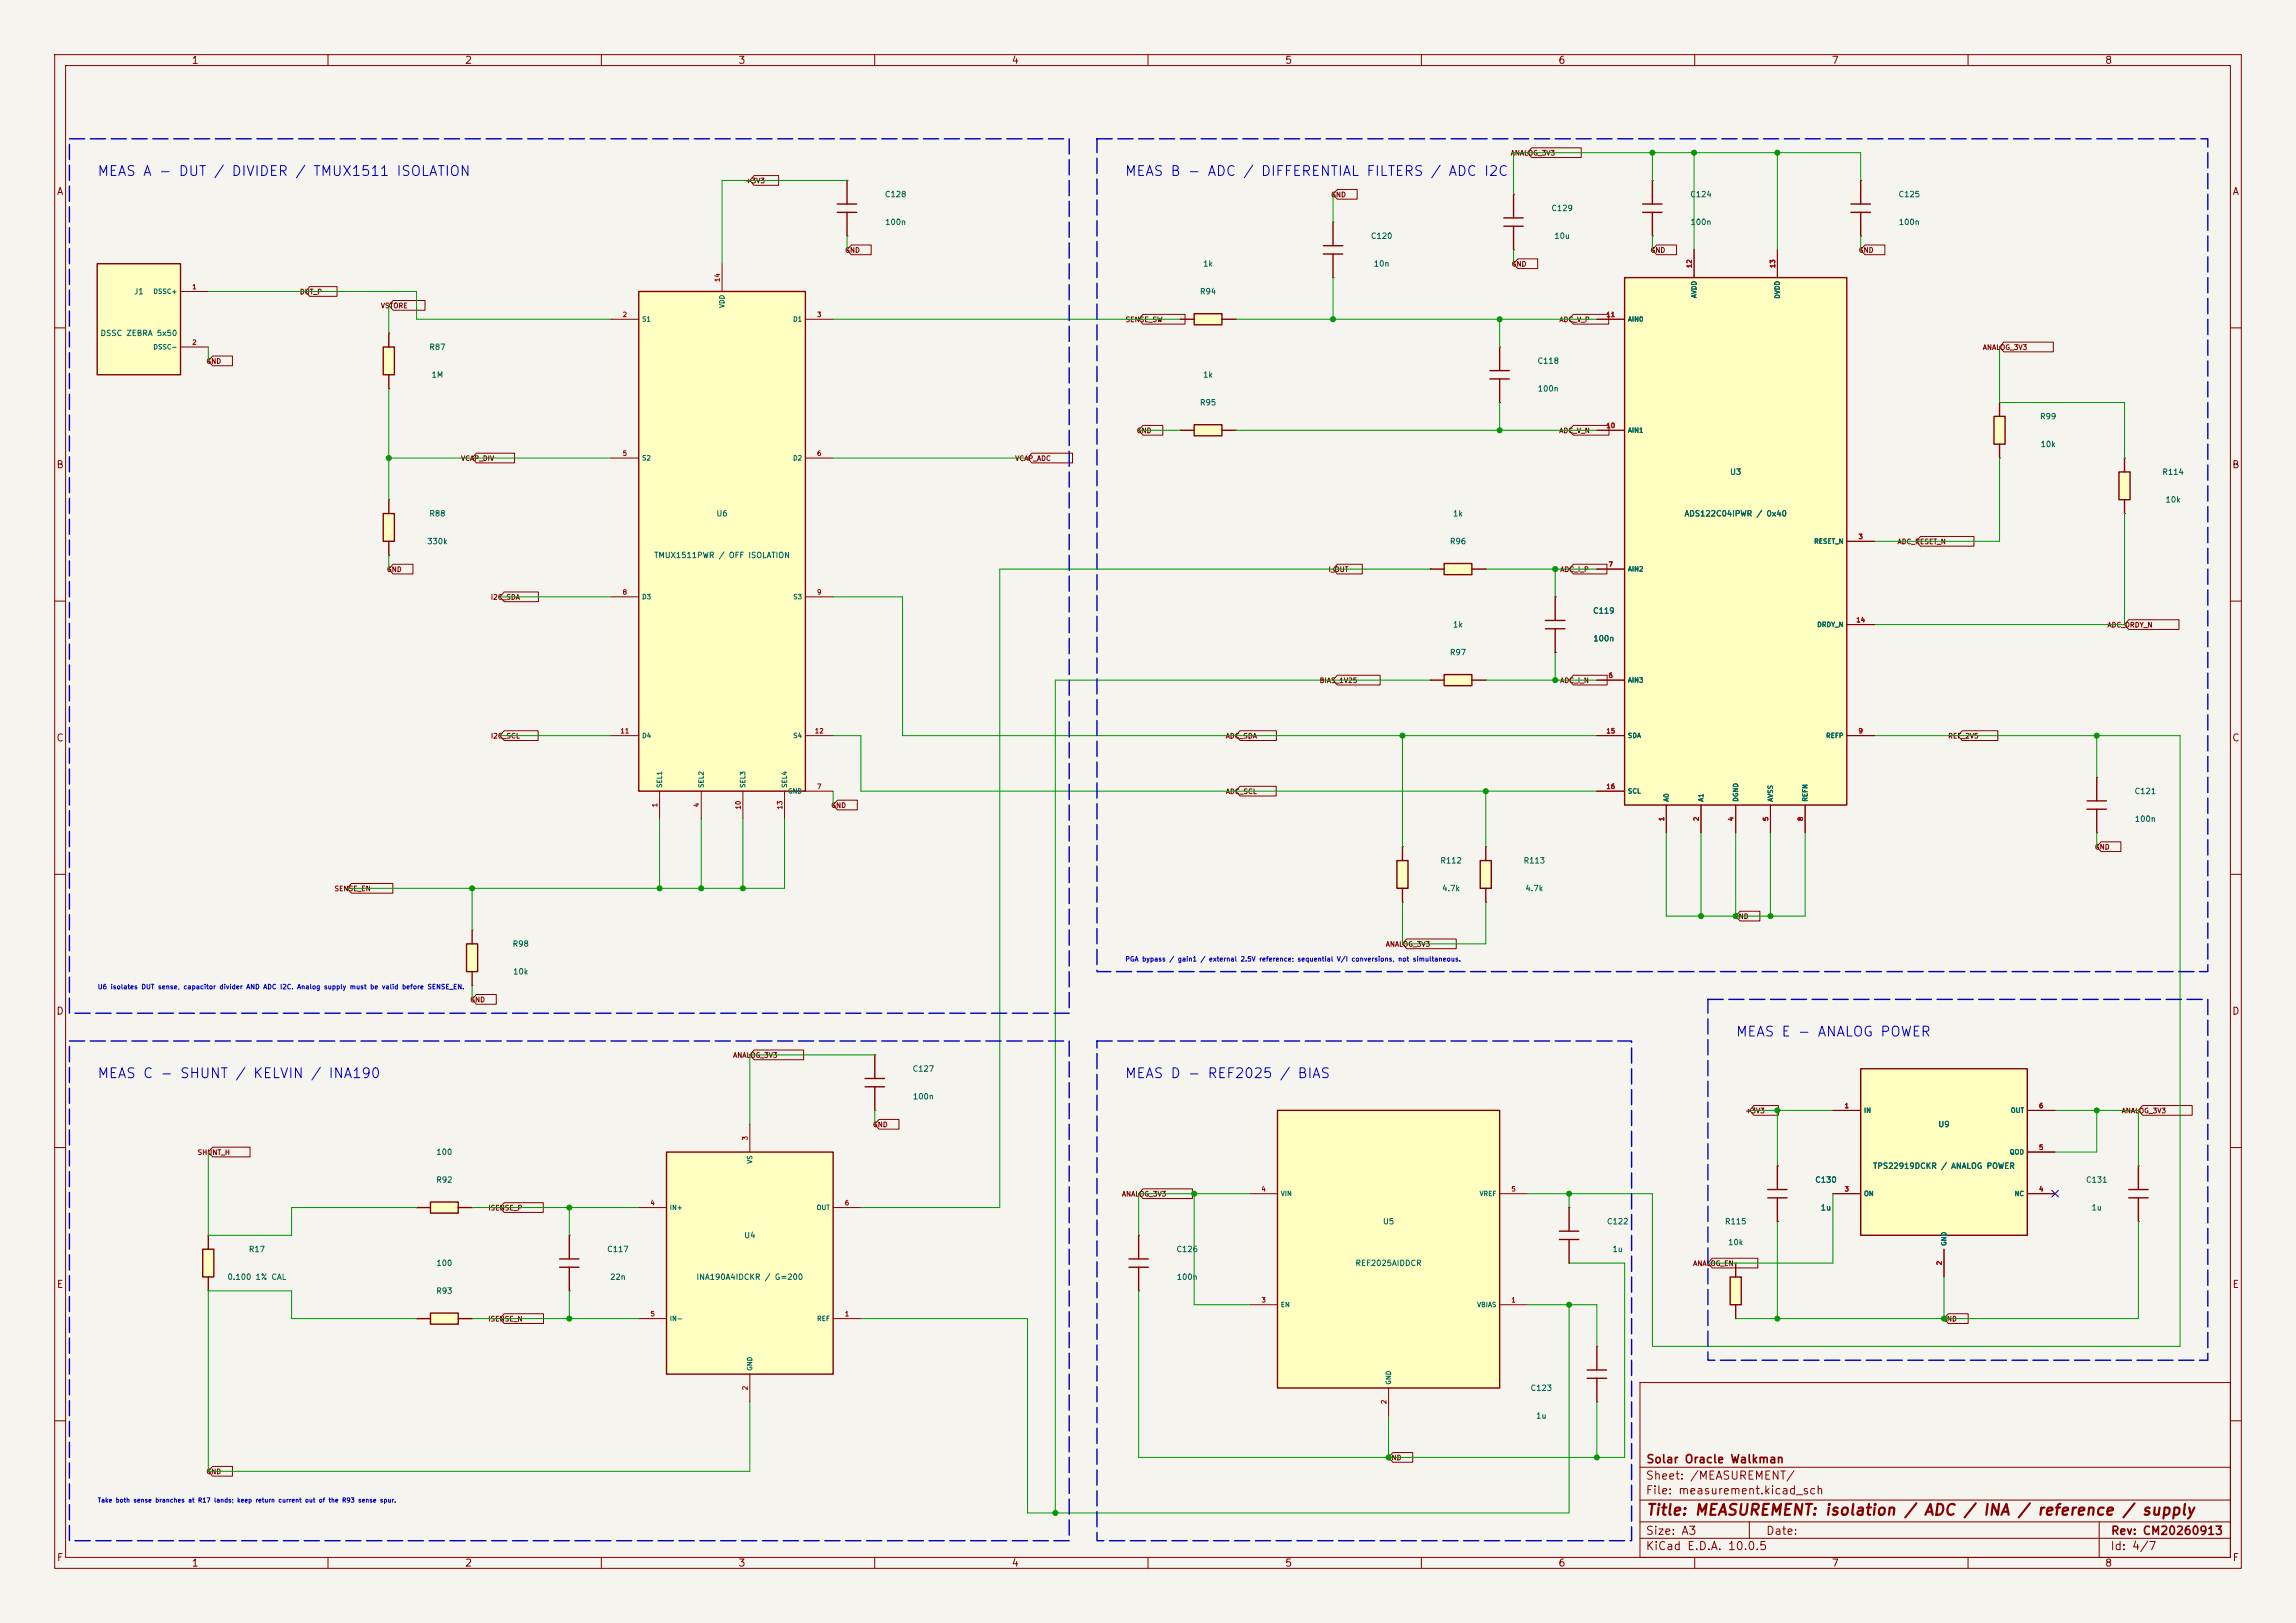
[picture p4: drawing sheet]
<svg xmlns="http://www.w3.org/2000/svg" width="420mm" height="297mm" viewBox="0 0 420 297" stroke-linecap="round" stroke-linejoin="round" font-family="sans-serif">
<defs><g id="words">
<text font-size="2" fill="#840000" x="301" y="277.8">Title: MEASUREMENT: isolation / ADC / INA / reference / supply</text>
<g font-size="1.8" fill="#0000c2">
<text x="17.7" y="32.7">MEAS A - DUT / DIVIDER / TMUX1511 ISOLATION</text>
<text x="205.7" y="32.7">MEAS B - ADC / DIFFERENTIAL FILTERS / ADC I2C</text>
<text x="317.4" y="190.1">MEAS E - ANALOG POWER</text>
<text x="17.7" y="197.8">MEAS C - SHUNT / KELVIN / INA190</text>
<text x="205.7" y="197.8">MEAS D - REF2025 / BIAS</text>
</g>
<g font-size="1.5" fill="#840000">
<text x="301" y="268.1">Solar Oracle Walkman</text>
<text x="300.9" y="273.8">File: measurement.kicad_sch</text>
<text x="300.9" y="271.1">Sheet: /MEASUREMENT/</text>
<text x="300.9" y="281.2">Size: A3</text>
<text x="322.9" y="281.2">Date:</text>
<text x="386" y="281.2">Rev: CM20260913</text>
<text x="300.9" y="284">KiCad E.D.A. 10.0.5</text>
<text x="385.9" y="284">Id: 4/7</text>
</g>
<g font-size="1.3" fill="#840000">
<text x="35" y="12">1</text>
<text x="85" y="12">2</text>
<text x="135" y="12">3</text>
<text x="185" y="12">4</text>
<text x="235" y="12">5</text>
<text x="285" y="12">6</text>
<text x="335" y="12">7</text>
<text x="385" y="12">8</text>
<text x="10.3" y="36">A</text>
<text x="408.3" y="36">A</text>
<text x="10.2" y="86">B</text>
<text x="408.2" y="86">B</text>
<text x="10.2" y="136">C</text>
<text x="408.2" y="136">C</text>
<text x="10.2" y="186">D</text>
<text x="408.2" y="186">D</text>
<text x="10.3" y="236">E</text>
<text x="408.3" y="236">E</text>
<text x="10.3" y="286">F</text>
<text x="35" y="287">1</text>
<text x="85" y="287">2</text>
<text x="135" y="287">3</text>
<text x="185" y="287">4</text>
<text x="235" y="287">5</text>
<text x="285" y="287">6</text>
<text x="335" y="287">7</text>
<text x="385" y="287">8</text>
<text x="408.3" y="286">F</text>
</g>
<g font-size="1" fill="#006464">
<text x="161.8" y="36.3">C128</text>
<text x="161.8" y="41.4">100n</text>
<text x="283.7" y="38.9">C129</text>
<text x="309.1" y="36.3">C124</text>
<text x="309.1" y="41.4">100n</text>
<text x="347.2" y="36.3">C125</text>
<text x="347.2" y="41.4">100n</text>
<text x="250.7" y="43.9">C120</text>
<text x="284.2" y="43.9">10u</text>
<text x="220" y="49">1k</text>
<text x="251.2" y="49">10n</text>
<text x="24.4" y="54.1">J1</text>
<text x="219.4" y="54.1">R94</text>
<text x="18.3" y="61.7">DSSC ZEBRA 5x50</text>
<text x="78.4" y="64.3">R87</text>
<text x="78.8" y="69.3">1M</text>
<text x="220" y="69.3">1k</text>
<text x="281.1" y="66.8">C118</text>
<text x="281.2" y="71.9">100n</text>
<text x="219.4" y="74.4">R95</text>
<text x="373.1" y="77">R99</text>
<text x="373.2" y="82">10k</text>
<text x="316.4" y="87.1">U3</text>
<text x="395.4" y="87.1">R114</text>
<text x="78.4" y="94.7">R88</text>
<text x="131" y="94.7">U6</text>
<text x="265.7" y="94.7">1k</text>
<text x="308" y="94.7">ADS122C04IPWR / 0x40</text>
<text x="396" y="92.2">10k</text>
<text x="78" y="99.8">330k</text>
<text x="265.1" y="99.8">R96</text>
<text x="119.6" y="102.4">TMUX1511PWR / OFF ISOLATION</text>
<text x="291.3" y="112.5">C119</text>
<text x="265.7" y="115.1">1k</text>
<text x="291.4" y="117.6">100n</text>
<text x="265.1" y="120.1">R97</text>
<text x="390.4" y="145.5">C121</text>
<text x="390.4" y="150.6">100n</text>
<text x="263.4" y="158.2">R112</text>
<text x="278.6" y="158.2">R113</text>
<text x="263.7" y="163.3">4.7k</text>
<text x="278.9" y="163.3">4.7k</text>
<text x="93.7" y="173.5">R98</text>
<text x="93.8" y="178.6">10k</text>
<text x="166.8" y="196.3">C127</text>
<text x="166.9" y="201.4">100n</text>
<text x="354.5" y="206.5">U9</text>
<text x="79.7" y="211.6">100</text>
<text x="342.5" y="214.1">TPS22919DCKR / ANALOG POWER</text>
<text x="79.7" y="216.7">R92</text>
<text x="331.9" y="216.7">C130</text>
<text x="333" y="221.7">1u</text>
<text x="381.5" y="216.7">C131</text>
<text x="382.5" y="221.7">1u</text>
<text x="136" y="226.8">U4</text>
<text x="252.9" y="224.3">U5</text>
<text x="293.8" y="224.3">C122</text>
<text x="315.4" y="224.3">R115</text>
<text x="45.4" y="229.4">R17</text>
<text x="79.7" y="231.9">100</text>
<text x="111" y="229.4">C117</text>
<text x="215.1" y="229.4">C126</text>
<text x="247.9" y="231.9">REF2025AIDDCR</text>
<text x="294.9" y="229.4">1u</text>
<text x="316" y="228.1">10k</text>
<text x="41.5" y="234.4">0.100 1% CAL</text>
<text x="79.7" y="237">R93</text>
<text x="111.5" y="234.4">22n</text>
<text x="127.3" y="234.4">INA190A4IDCKR / G=200</text>
<text x="215.2" y="234.4">100n</text>
<text x="279.9" y="254.8">C123</text>
<text x="280.9" y="259.8">1u</text>
</g>
<g font-size=".9" fill="#840000">
<text x="276.2" y="28.7">ANALOG_3V3</text>
<text x="136.3" y="33.8">+3V3</text>
<text x="243.4" y="36.3">GND</text>
<text x="154.5" y="46.5">GND</text>
<text x="301.8" y="46.5">GND</text>
<text x="339.9" y="46.5">GND</text>
<text x="276.4" y="49">GND</text>
<text x="54.8" y="54.1">DUT_P</text>
<text x="69.6" y="56.6">VSTORE</text>
<text x="205.8" y="59.2">SENSE_SW</text>
<text x="285.2" y="59.2">ADC_V_P</text>
<text x="362.6" y="64.2">ANALOG_3V3</text>
<text x="37.7" y="66.8">GND</text>
<text x="207.8" y="79.5">GND</text>
<text x="285.1" y="79.5">ADC_V_N</text>
<text x="84.2" y="84.6">VCAP_DIV</text>
<text x="185.6" y="84.6">VCAP_ADC</text>
<text x="347" y="99.8">ADC_RESET_N</text>
<text x="70.7" y="104.9">GND</text>
<text x="242.9" y="104.9">I_OUT</text>
<text x="285.3" y="104.9">ADC_I_P</text>
<text x="89.7" y="110">I2C_SDA</text>
<text x="385.4" y="115">ADC_DRDY_N</text>
<text x="241.3" y="125.2">BIAS_1V25</text>
<text x="285.3" y="125.2">ADC_I_N</text>
<text x="89.7" y="135.4">I2C_SCL</text>
<text x="224.1" y="135.4">ADC_SDA</text>
<text x="356.3" y="135.4">REF_2V5</text>
<text x="152" y="148.1">GND</text>
<text x="224.1" y="145.5">ADC_SCL</text>
<text x="383.1" y="155.7">GND</text>
<text x="61.1" y="163.3">SENSE_EN</text>
<text x="253.4" y="173.5">ANALOG_3V3</text>
<text x="317.1" y="168.4">GND</text>
<text x="85.9" y="183.6">GND</text>
<text x="134" y="193.8">ANALOG_3V3</text>
<text x="319.2" y="203.9">+3V3</text>
<text x="388" y="203.9">ANALOG_3V3</text>
<text x="159.6" y="206.5">GND</text>
<text x="36" y="211.6">SHUNT_H</text>
<text x="89.2" y="221.7">ISENSE_P</text>
<text x="205.1" y="219.2">ANALOG_3V3</text>
<text x="309.6" y="231.9">ANALOG_EN</text>
<text x="89.2" y="242">ISENSE_N</text>
<text x="355.2" y="242">GND</text>
<text x="37.7" y="270">GND</text>
<text x="253.6" y="267.4">GND</text>
</g>
<g font-size=".9" fill="#006464">
<text x="28" y="54">DSSC+</text>
<text x="117.4" y="59.1">S1</text>
<text x="132.7" y="56.5" transform="rotate(-90 132.7 56.5)">VDD</text>
<text x="145" y="59.1">D1</text>
<text x="297.7" y="59.1">AIN0</text>
<text x="310.5" y="54.6" transform="rotate(-90 310.5 54.6)">AVDD</text>
<text x="325.8" y="54.8" transform="rotate(-90 325.8 54.8)">DVDD</text>
<text x="28" y="64.1">DSSC-</text>
<text x="297.7" y="79.4">AIN1</text>
<text x="117.4" y="84.5">S2</text>
<text x="145" y="84.5">D2</text>
<text x="331.8" y="99.7">RESET_N</text>
<text x="297.7" y="104.8">AIN2</text>
<text x="117.4" y="109.9">D3</text>
<text x="145" y="109.9">S3</text>
<text x="332.3" y="114.9">DRDY_N</text>
<text x="297.7" y="125.1">AIN3</text>
<text x="117.4" y="135.3">D4</text>
<text x="145" y="135.3">S4</text>
<text x="297.7" y="135.3">SDA</text>
<text x="333.9" y="135.3">REFP</text>
<text x="121.3" y="144.3" transform="rotate(-90 121.3 144.3)">SEL1</text>
<text x="128.9" y="144.3" transform="rotate(-90 128.9 144.3)">SEL2</text>
<text x="136.5" y="144.3" transform="rotate(-90 136.5 144.3)">SEL3</text>
<text x="144" y="145.4">GND</text>
<text x="144.2" y="144.3" transform="rotate(-90 144.2 144.3)">SEL4</text>
<text x="297.7" y="145.4">SCL</text>
<text x="305.4" y="146.8" transform="rotate(-90 305.4 146.8)">A0</text>
<text x="311.8" y="146.8" transform="rotate(-90 311.8 146.8)">A1</text>
<text x="318.1" y="146.8" transform="rotate(-90 318.1 146.8)">DGND</text>
<text x="324.5" y="146.8" transform="rotate(-90 324.5 146.8)">AVSS</text>
<text x="330.8" y="146.8" transform="rotate(-90 330.8 146.8)">REFN</text>
<text x="340.9" y="203.8">IN</text>
<text x="367.7" y="203.8">OUT</text>
<text x="137.8" y="213" transform="rotate(-90 137.8 213)">VS</text>
<text x="367.5" y="211.5">QOD</text>
<text x="122.4" y="221.6">IN+</text>
<text x="149.3" y="221.6">OUT</text>
<text x="234.2" y="219.1">VIN</text>
<text x="270.6" y="219.1">VREF</text>
<text x="340.9" y="219.1">ON</text>
<text x="368.4" y="219.1">NC</text>
<text x="356.2" y="228.1" transform="rotate(-90 356.2 228.1)">GND</text>
<text x="234.2" y="239.4">EN</text>
<text x="270.1" y="239.4">VBIAS</text>
<text x="122.4" y="241.9">IN-</text>
<text x="149.4" y="241.9">REF</text>
<text x="137.8" y="250.9" transform="rotate(-90 137.8 250.9)">GND</text>
<text x="254.6" y="253.5" transform="rotate(-90 254.6 253.5)">GND</text>
</g>
<g font-size=".9" fill="#a90000">
<text x="35.1" y="53.1">1</text>
<text x="131.9" y="51.7" transform="rotate(-90 131.9 51.7)">14</text>
<text x="309.7" y="49.2" transform="rotate(-90 309.7 49.2)">12</text>
<text x="324.9" y="49.2" transform="rotate(-90 324.9 49.2)">13</text>
<text x="113.8" y="58.2">2</text>
<text x="149.4" y="58.2">3</text>
<text x="293.7" y="58.2">11</text>
<text x="35.1" y="63.3">2</text>
<text x="113.8" y="83.6">5</text>
<text x="149.4" y="83.6">6</text>
<text x="293.7" y="78.5">10</text>
<text x="339.9" y="98.8">3</text>
<text x="294.2" y="103.9">7</text>
<text x="113.8" y="109">8</text>
<text x="149.4" y="109">9</text>
<text x="339.5" y="114.1">14</text>
<text x="294.2" y="124.2">6</text>
<text x="113.4" y="134.4">11</text>
<text x="149" y="134.4">12</text>
<text x="293.7" y="134.4">15</text>
<text x="339.9" y="134.4">9</text>
<text x="120.4" y="147.8" transform="rotate(-90 120.4 147.8)">1</text>
<text x="128.1" y="147.8" transform="rotate(-90 128.1 147.8)">4</text>
<text x="135.7" y="148.2" transform="rotate(-90 135.7 148.2)">10</text>
<text x="143.3" y="148.2" transform="rotate(-90 143.3 148.2)">13</text>
<text x="149.4" y="144.6">7</text>
<text x="293.7" y="144.6">16</text>
<text x="304.6" y="150.3" transform="rotate(-90 304.6 150.3)">1</text>
<text x="310.9" y="150.3" transform="rotate(-90 310.9 150.3)">2</text>
<text x="317.3" y="150.3" transform="rotate(-90 317.3 150.3)">4</text>
<text x="323.6" y="150.3" transform="rotate(-90 323.6 150.3)">5</text>
<text x="330" y="150.3" transform="rotate(-90 330 150.3)">8</text>
<text x="337.3" y="203">1</text>
<text x="372.9" y="203">6</text>
<text x="136.9" y="208.8" transform="rotate(-90 136.9 208.8)">3</text>
<text x="372.9" y="210.6">5</text>
<text x="118.9" y="220.8">4</text>
<text x="154.5" y="220.8">6</text>
<text x="230.7" y="218.2">4</text>
<text x="276.4" y="218.2">5</text>
<text x="337.3" y="218.2">3</text>
<text x="372.9" y="218.2">4</text>
<text x="355.4" y="231.6" transform="rotate(-90 355.4 231.6)">2</text>
<text x="230.7" y="238.5">3</text>
<text x="276.4" y="238.5">1</text>
<text x="118.9" y="241.1">5</text>
<text x="154.5" y="241.1">1</text>
<text x="136.9" y="254.5" transform="rotate(-90 136.9 254.5)">2</text>
<text x="253.8" y="257" transform="rotate(-90 253.8 257)">2</text>
</g>
<g font-size=".9" fill="#0000c2">
<text x="205.8" y="176.1">PGA bypass / gain1 / external 2.5V reference; sequential V/I conversions, not simultaneous.</text>
<text x="17.8" y="181.2">U6 isolates DUT sense, capacitor divider AND ADC I2C. Analog supply must be valid before SENSE_EN.</text>
</g>
<text font-size=".8" fill="#0000c2" x="17.8" y="275.1">Take both sense branches at R17 lands; keep return current out of the R93 sense spur.</text>
</g></defs>
<path d="M0 0h420v297h-420z" fill="#f5f4ef" stroke="#f5f4ef" stroke-width=".18"/>
<g fill="none" stroke="#840000" stroke-width=".18">
<path d="M10 10h400v277h-400zM12 12h396v273h-396zM60 10v2M110 10v2M160 10v2M210 10v2M260 10v2M310 10v2M360 10v2M10 60h2M408 60h2M10 110h2"/>
<path d="M408 110h2M10 160h2M408 160h2M10 210h2M408 210h2M292.1 246.4h.1M292.1 256.5h.1M300 253h108v32h-108zM10 260h2M300 278.5h108M300 274.5h108M300 268.5h108"/>
<path d="M320 278.5v3M384 278.5v6.5M408 260h2M60 285v2M110 285v2M160 285v2M210 285v2M260 285v2M300 281.5h108M310 285v2M360 285v2"/>
</g>
<path d="M290.3 250.7h3.6M290.3 252.2h3.6M292.1 246.4v4.3M292.1 252.2v4.3" fill="none" stroke="#840000" stroke-width=".25"/>
<path d="M218.4 77.7h5.1v2.1h-5.1z" fill="#ffffc2"/>
<path d="M215.9 78.7h2.5M218.4 77.7h5.1v2.1h-5.1zM223.5 78.7h2.6" fill="none" stroke="#840000" stroke-width=".25"/>
<path d="M215.9 78.7h.1M226.1 78.7h.1" fill="none" stroke="#840000" stroke-width=".18"/>
<path d="M70.1 94h2v5.1h-2z" fill="#ffffc2"/>
<path d="M70.1 94h2v5.1h-2zM71.1 91.4v2.6M71.1 99.1v2.5" fill="none" stroke="#840000" stroke-width=".25"/>
<path d="M71.1 91.4h.1M71.1 101.6h.1" fill="none" stroke="#840000" stroke-width=".18"/>
<path d="M17.8 48.3h15.2v20.3h-15.2z" fill="#ffffc2"/>
<path d="M17.8 48.3h15.2v20.3h-15.2z" fill="none" stroke="#840000" stroke-width=".25"/>
<path d="M33 53.3h5.1M33 63.5h5.1" fill="none" stroke="#840000" stroke-width=".18"/>
<path d="M264.2 103.1h5v2.1h-5z" fill="#ffffc2"/>
<path d="M242.1 46.5h3.5M242.1 45h3.5M243.8 40.6v4.4M243.8 46.5v4.3M261.6 104.1h2.6M264.2 103.1h5v2.1h-5zM269.2 104.1h2.6" fill="none" stroke="#840000" stroke-width=".25"/>
<path d="M243.8 50.8h.1M243.8 40.6h.1M261.6 104.1h.1M271.8 104.1h.1" fill="none" stroke="#840000" stroke-width=".18"/>
<path d="M218.4 57.4h5.1v2h-5.1z" fill="#ffffc2"/>
<path d="M215.9 58.4h2.5M218.4 57.4h5.1v2h-5.1zM223.5 58.4h2.6M272.5 67.8h3.6M272.5 69.3h3.6M274.3 63.5v4.3M274.3 69.3v4.4" fill="none" stroke="#840000" stroke-width=".25"/>
<path d="M215.9 58.4h.1M226.1 58.4h.1M274.3 63.5h.1M274.3 73.7h.1" fill="none" stroke="#840000" stroke-width=".18"/>
<path d="M116.8 53.3h30.5v91.5h-30.5z" fill="#ffffc2"/>
<g fill="none" stroke="#840000" stroke-width=".25">
<path d="M153.2 37.3h3.5M153.2 38.9h3.5M154.9 33v4.3M154.9 38.9v4.3M275.1 39.9h3.5M276.9 35.6v4.3M300.5 37.3h3.5M300.5 38.9h3.5M302.3 33v4.3M302.3 38.9v4.3M116.8 53.3h30.5v91.5h-30.5zM275.1 41.4h3.5"/>
<path d="M276.9 41.4v4.3"/>
</g>
<g fill="none" stroke="#840000" stroke-width=".18">
<path d="M154.9 33h.1M276.9 35.6h.1M302.3 33h.1M111.8 58.4h5M132.1 48.3v5M147.3 58.4h5.1M154.9 43.2h.1M276.9 45.7h.1M302.3 43.2h.1M111.8 83.8h5M147.3 83.8h5.1M111.8 109.2h5"/>
<path d="M147.3 109.2h5.1M111.8 134.6h5M147.3 134.6h5.1M120.6 144.8v5.1M128.3 144.8v5.1M135.9 144.8v5.1M143.5 144.8v5.1M147.3 144.8h5.1"/>
</g>
<path d="M364.7 76.2h2.1v5.1h-2.1z" fill="#ffffc2"/>
<path d="M364.7 76.2h2.1v5.1h-2.1zM365.8 73.7v2.5M365.8 81.3v2.5M381.8 146.6h3.5M381.8 148.1h3.5M383.5 142.2v4.4M383.5 148.1v4.3" fill="none" stroke="#840000" stroke-width=".25"/>
<path d="M365.8 73.7h.1M365.8 83.8h.1M383.5 142.2h.1M383.5 152.4h.1" fill="none" stroke="#840000" stroke-width=".18"/>
<path d="M340.4 195.6h30.4v30.5h-30.4z" fill="#ffffc2"/>
<path d="M340.4 195.6h30.4v30.5h-30.4z" fill="none" stroke="#840000" stroke-width=".25"/>
<path d="M335.3 203.2h5.1M335.3 218.4h5.1M370.8 203.2h5.1M370.8 218.4h5.1M370.8 210.8h5.1M355.6 228.6v5.1" fill="none" stroke="#840000" stroke-width=".18"/>
<path d="M297.2 50.8h40.6v96.5h-40.6z" fill="#ffffc2"/>
<path d="M297.2 50.8h40.6v96.5h-40.6z" fill="none" stroke="#840000" stroke-width=".25"/>
<g fill="none" stroke="#840000" stroke-width=".18">
<path d="M292.1 58.4h5.1M309.9 45.7v5.1M325.1 45.7v5.1M292.1 78.7h5.1M337.8 99.1h5.1M292.1 104.1h5.1M337.8 114.3h5.1M292.1 124.5h5.1M292.1 134.6h5.1M337.8 134.6h5.1M292.1 144.8h5.1M304.8 147.3v5.1"/>
<path d="M311.1 147.3v5.1M317.5 147.3v5.1M323.8 147.3v5.1M330.2 147.3v5.1"/>
</g>
<path d="M78.7 240.3h5.1v2h-5.1z" fill="#ffffc2"/>
<path d="M76.2 241.3h2.5M78.7 240.3h5.1v2h-5.1zM83.8 241.3h2.6" fill="none" stroke="#840000" stroke-width=".25"/>
<path d="M76.2 241.3h.1M86.4 241.3h.1" fill="none" stroke="#840000" stroke-width=".18"/>
<path d="M78.7 220h5.1v2h-5.1z" fill="#ffffc2"/>
<path d="M158.2 197.4h3.6M158.2 198.9h3.6M160 193v4.4M160 198.9v4.3M78.7 220h5.1v2h-5.1zM76.2 221h2.5M83.8 221h2.6M102.4 230.4h3.5M102.4 231.9h3.5M104.1 226.1v4.3M104.1 231.9v4.3" fill="none" stroke="#840000" stroke-width=".25"/>
<path d="M160 193h.1M160 203.2h.1M76.2 221h.1M86.4 221h.1M104.1 226.1h.1M104.1 236.2h.1" fill="none" stroke="#840000" stroke-width=".18"/>
<path d="M121.9 210.8h30.5v40.7h-30.5z" fill="#ffffc2"/>
<path d="M121.9 210.8h30.5v40.7h-30.5z" fill="none" stroke="#840000" stroke-width=".25"/>
<path d="M137.2 205.7v5.1M116.8 221h5.1M152.4 221h5.1M116.8 241.3h5.1M137.2 251.5v5M152.4 241.3h5.1" fill="none" stroke="#840000" stroke-width=".18"/>
<path d="M387.6 86.4h2v5h-2z" fill="#ffffc2"/>
<g fill="none" stroke="#840000" stroke-width=".25">
<path d="M338.6 37.3h3.5M338.6 38.9h3.5M340.4 33v4.3M340.4 38.9v4.3M387.6 86.4h2v5h-2zM388.6 83.8v2.6M388.6 91.4v2.6M282.7 113.5h3.6M282.7 115.1h3.6M284.5 109.2v4.3M284.5 115.1v4.3M323.3 217.7h3.6"/>
<path d="M323.3 219.2h3.6M325.1 213.4v4.3M325.1 219.2v4.3M389.4 217.7h3.5M389.4 219.2h3.5M391.2 213.4v4.3M391.2 219.2v4.3"/>
</g>
<path d="M340.4 33h.1M340.4 43.2h.1M388.6 94h.1M388.6 83.8h.1M284.5 109.2h.1M284.5 119.4h.1M325.1 213.4h.1M391.2 213.4h.1M325.1 223.5h.1M391.2 223.5h.1" fill="none" stroke="#840000" stroke-width=".18"/>
<path d="M264.2 123.4h5v2.1h-5z" fill="#ffffc2"/>
<path d="M261.6 124.5h2.6M264.2 123.4h5v2.1h-5zM269.2 124.5h2.6" fill="none" stroke="#840000" stroke-width=".25"/>
<path d="M261.6 124.5h.1M271.8 124.5h.1" fill="none" stroke="#840000" stroke-width=".18"/>
<path d="M316.5 233.7h2v5.1h-2z" fill="#ffffc2"/>
<path d="M316.5 233.7h2v5.1h-2zM317.5 231.1v2.6M317.5 238.8v2.5" fill="none" stroke="#840000" stroke-width=".25"/>
<path d="M317.5 231.1h.1M317.5 241.3h.1" fill="none" stroke="#840000" stroke-width=".18"/>
<path d="M255.5 157.5h2.1v5.1h-2.1z" fill="#ffffc2"/>
<path d="M255.5 157.5h2.1v5.1h-2.1zM256.5 154.9v2.6M256.5 162.6v2.5" fill="none" stroke="#840000" stroke-width=".25"/>
<path d="M256.5 154.9h.1M256.5 165.1h.1" fill="none" stroke="#840000" stroke-width=".18"/>
<path d="M270.8 157.5h2v5.1h-2z" fill="#ffffc2"/>
<path d="M270.8 157.5h2v5.1h-2zM271.8 154.9v2.6M271.8 162.6v2.5" fill="none" stroke="#840000" stroke-width=".25"/>
<path d="M271.8 154.9h.1M271.8 165.1h.1" fill="none" stroke="#840000" stroke-width=".18"/>
<path d="M37.1 228.6h2v5.1h-2z" fill="#ffffc2"/>
<path d="M37.1 228.6h2v5.1h-2zM38.1 226.1v2.5M38.1 233.7v2.5" fill="none" stroke="#840000" stroke-width=".25"/>
<path d="M38.1 226.1h.1M38.1 236.2h.1" fill="none" stroke="#840000" stroke-width=".18"/>
<path d="M70.1 63.5h2v5.1h-2z" fill="#ffffc2"/>
<path d="M70.1 63.5h2v5.1h-2zM71.1 61v2.5M71.1 68.6v2.5M285.2 225.3h3.6M285.2 226.8h3.6M287 221v4.3M287 226.8v4.3" fill="none" stroke="#840000" stroke-width=".25"/>
<path d="M71.1 61h.1M71.1 71.1h.1M287 221h.1M287 231.1h.1" fill="none" stroke="#840000" stroke-width=".18"/>
<path d="M85.3 172.7h2.1v5.1h-2.1z" fill="#ffffc2"/>
<path d="M85.3 172.7h2.1v5.1h-2.1zM86.4 170.2v2.5M86.4 177.8v2.5M206.5 230.4h3.6M206.5 231.9h3.6M208.3 226.1v4.3M208.3 231.9v4.3" fill="none" stroke="#840000" stroke-width=".25"/>
<path d="M86.4 170.2h.1M86.4 180.3h.1M208.3 226.1h.1M208.3 236.2h.1" fill="none" stroke="#840000" stroke-width=".18"/>
<path d="M233.7 203.2h40.6v50.8h-40.6z" fill="#ffffc2"/>
<path d="M233.7 203.2h40.6v50.8h-40.6z" fill="none" stroke="#840000" stroke-width=".25"/>
<g fill="none" stroke="#840000" stroke-width=".18">
<path d="M137.9 32.1h4.5v1.8h-4.5l-.7-.9zM244.6 34.7h3.7v1.7h-3.7l-.8-.8zM280.2 27.1h9v1.7h-9l-.8-.9zM56.7 52.5h5v1.7h-5l-.8-.9zM71.9 55h5.8v1.8h-5.8l-.8-.9zM155.7 44.8h3.7v1.8h-3.7l-.8-.9zM209.1 57.5h7.7v1.8h-7.7l-.8-.9zM277.6 47.4h3.7v1.7h-3.7l-.7-.8zM287.8 57.5h6.5v1.8h-6.5l-.8-.9zM292.1 58.4h5.1M303 44.8h3.7v1.8h-3.7l-.7-.9zM309.9 45.7v5.1"/>
<path d="M325.1 45.7v5.1M341.1 44.8h3.7v1.8h-3.7l-.7-.9zM38.9 65.2h3.6v1.7h-3.6l-.8-.9zM209.1 77.9h3.6v1.7h-3.6l-.8-.9zM287.8 77.9h6.5v1.7h-6.5l-.8-.9zM292.1 78.7h5.1M366.5 62.6h9.1v1.8h-9.1l-.7-.9zM87.1 82.9h7v1.8h-7l-.7-.9zM188.7 82.9h7.5v1.8h-7.5l-.7-.9zM337.8 99.1h5.1M351.3 98.2h9.8v1.7h-9.8l-.8-.8zM71.9 103.3h3.6v1.7h-3.6l-.8-.9z"/>
<path d="M92.2 108.3h6.3v1.8h-6.3l-.8-.9zM244.6 103.3h4.6v1.7h-4.6l-.8-.9zM284.5 109.2h.1M284.5 119.4h.1M287.8 103.3h6.1v1.7h-6.1l-.8-.9zM292.1 104.1h5.1M337.8 114.3h5.1M389.4 113.4h9.2v1.8h-9.2l-.8-.9zM92.2 133.7h6.2v1.8h-6.2l-.8-.9zM226.8 133.7h6.7v1.8h-6.7l-.7-.9zM244.6 123.6h7.9v1.7h-7.9l-.8-.8zM287.8 123.6h6.2v1.7h-6.2l-.8-.8z"/>
<path d="M292.1 124.5h5.1M292.1 134.6h5.1M337.8 134.6h5.1M358.9 133.7h6.5v1.8h-6.5l-.8-.9zM153.2 146.4h3.6v1.8h-3.6l-.8-.9zM226.8 143.9h6.6v1.8h-6.6l-.7-.9zM292.1 144.8h5.1M304.8 147.3v5.1M311.1 147.3v5.1M317.5 147.3v5.1M323.8 147.3v5.1M330.2 147.3v5.1"/>
<path d="M384.3 154.1h3.7v1.7h-3.7l-.8-.9zM64.3 161.7h7.6v1.7h-7.6l-.8-.8zM257.3 171.8h9.1v1.8h-9.1l-.8-.9zM318.3 166.8h3.6v1.7h-3.6l-.8-.9zM87.1 182h3.7v1.8h-3.7l-.7-.9zM137.9 192.2h9.1v1.7h-9.1l-.7-.9zM38.9 209.9h6.8v1.8h-6.8l-.8-.9zM160.8 204.9h3.6v1.7h-3.6l-.8-.9zM209.1 217.6h9v1.7h-9l-.8-.9zM228.6 218.4h5.1M274.3 218.4h5.1M320.8 202.3h4.5v1.8h-4.5l-.8-.9z"/>
<path d="M325.1 213.4h.1M335.3 218.4h5.1M335.3 203.2h5.1M370.8 218.4h5.1M370.8 203.2h5.1M370.8 210.8h5.1M391.9 202.3h9.1v1.8h-9.1l-.7-.9zM92.2 220.1h7.2v1.8h-7.2l-.8-.9zM228.6 238.8h5.1M274.3 238.8h5.1M313.2 230.3h8.3v1.7h-8.3l-.8-.9zM325.1 223.5h.1"/>
<path d="M355.6 228.6v5.1M92.2 240.4h7.2v1.8h-7.2l-.8-.9zM254 254v5.1M356.4 240.4h3.6v1.8h-3.6l-.8-.9zM38.9 268.4h3.6v1.7h-3.6l-.8-.9zM254.8 265.8h3.6v1.8h-3.6l-.8-.9z"/>
</g>
<g fill="none" stroke="#009600" stroke-width=".18">
<path d="M154.9 33h-22.8v15.3M243.8 35.6v5M302.3 27.9v5.1M309.9 27.9v17.8M325.1 27.9v17.8M340.4 33v-5.1h-63.5v7.7M38.1 53.3h38.1v5.1h35.6M71.1 55.9v5.1M152.4 58.4h63.5M154.9 43.2v2.5M226.1 58.4h66M243.8 50.8v7.6"/>
<path d="M274.3 58.4v5.1M276.9 45.7v2.6M302.3 43.2v2.5M340.4 43.2v2.5M38.1 63.5v2.5M71.1 71.1v20.3M208.3 78.7h7.6M226.1 78.7h66M274.3 73.7v5M365.8 63.5v10.2h22.8v10.1M71.1 83.8h40.7M152.4 83.8h35.6"/>
<path d="M365.8 83.8v15.3h-22.9M388.6 94v20.3h-45.7M71.1 101.6v2.5M91.4 109.2h20.4M152.4 109.2h12.7v25.4h127M261.6 104.1h-78.7v116.9h-25.4M271.8 104.1h20.3M284.5 104.1v5.1M284.5 119.4v5.1M91.4 134.6h20.4M152.4 134.6h5.1v10.2h134.6M256.5 134.6v20.3"/>
<path d="M261.6 124.5h-68.6v152.4M271.8 124.5h20.3M342.9 134.6h55.9v111.8h-96.5v-28h-22.9M383.5 134.6v7.6M120.6 149.9v12.7M128.3 149.9v12.7M135.9 149.9v12.7M143.5 149.9v12.7h-80M152.4 144.8v2.5M271.8 144.8v10.1M304.8 152.4v15.2h25.4v-15.2M311.1 152.4v15.2"/>
<path d="M317.5 152.4v15.2M323.8 152.4v15.2M383.5 152.4v2.5M86.4 162.6v7.6M256.5 165.1v7.6h15.3v-7.6M86.4 180.3v2.6M160 193h-22.8v12.7M38.1 210.8v15.3h15.2v-5.1h22.9M160 203.2v2.5M218.4 218.4v20.4h10.2M228.6 218.4h-20.3v7.7M287 218.4v2.6"/>
<path d="M320 203.2h15.3M325.1 203.2v10.2M335.3 218.4v12.7h-22.9M375.9 203.2h15.3v10.2M383.5 203.2v7.6h-7.6M86.4 221h30.4M104.1 221v5.1M104.1 236.2v5.1M279.4 238.8h12.7v7.6M287 238.8v38.1h-99v-35.6h-30.5M287 231.1h10.2v35.6h-88.9v-30.5M325.1 223.5v17.8"/>
<path d="M355.6 233.7v7.6M391.2 223.5v17.8h-73.7M76.2 241.3h-22.9v-5.1h-15.2v33h99.1v-12.7M86.4 241.3h30.4M254 259.1v7.6M292.1 256.5v10.2"/>
</g>
<path d="M375.3 217.8l1.2 1.2M376.5 217.8l-1.2 1.2" fill="none" stroke="#000084" stroke-width=".18"/>
<path d="M12.7 25.4h182.9v160h-182.9v-160M200.7 25.4h203.2v152.4h-203.2v-152.4M12.7 190.5h182.9v91.4h-182.9v-91.4M200.7 190.5h97.7v91.4h-97.7v-91.4M312.4 182.9h91.5v66h-91.5v-66" fill="none" stroke="#0000c2" stroke-width=".25" stroke-dasharray="2.8 1"/>
<g fill="#009600" stroke="#009600" stroke-width=".18">
<circle cx="274.3" cy="78.7" r=".46"/>
<circle cx="274.3" cy="58.4" r=".46"/>
<circle cx="284.5" cy="124.5" r=".46"/>
<circle cx="323.8" cy="167.6" r=".46"/>
<circle cx="284.5" cy="104.1" r=".46"/>
<circle cx="383.5" cy="134.6" r=".46"/>
<circle cx="325.1" cy="203.2" r=".46"/>
<circle cx="256.5" cy="134.6" r=".46"/>
<circle cx="383.5" cy="203.2" r=".46"/>
<circle cx="355.6" cy="241.3" r=".46"/>
<circle cx="271.8" cy="144.8" r=".46"/>
<circle cx="311.1" cy="167.6" r=".46"/>
<circle cx="317.5" cy="167.6" r=".46"/>
<circle cx="325.1" cy="27.9" r=".46"/>
<circle cx="302.3" cy="27.9" r=".46"/>
<circle cx="309.9" cy="27.9" r=".46"/>
<circle cx="243.8" cy="58.4" r=".46"/>
<circle cx="325.1" cy="241.3" r=".46"/>
<circle cx="287" cy="238.8" r=".46"/>
<circle cx="292.1" cy="266.7" r=".46"/>
<circle cx="218.4" cy="218.4" r=".46"/>
<circle cx="287" cy="218.4" r=".46"/>
<circle cx="254" cy="266.7" r=".46"/>
<circle cx="128.3" cy="162.6" r=".46"/>
<circle cx="135.9" cy="162.6" r=".46"/>
<circle cx="120.6" cy="162.6" r=".46"/>
<circle cx="104.1" cy="241.3" r=".46"/>
<circle cx="104.1" cy="221" r=".46"/>
<circle cx="86.4" cy="162.6" r=".46"/>
<circle cx="193" cy="276.9" r=".46"/>
<circle cx="71.1" cy="83.8" r=".46"/>
</g>
<use href="#words"/>
</svg>
